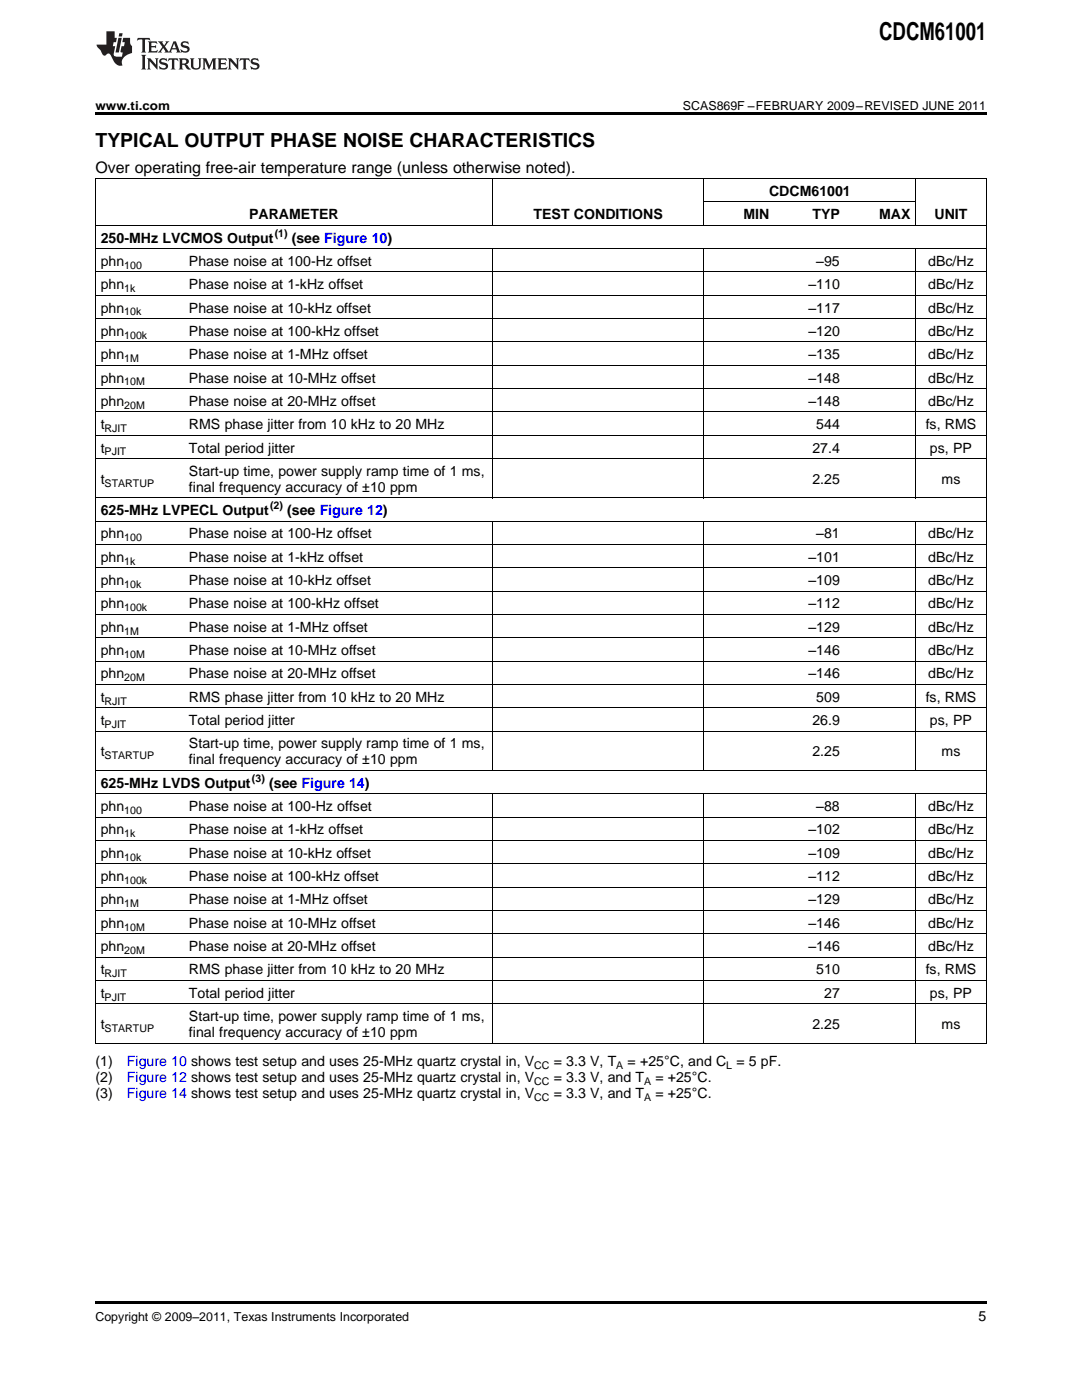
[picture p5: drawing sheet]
<svg xmlns="http://www.w3.org/2000/svg" width="216mm" height="279mm" viewBox="0 0 216 279" stroke-linecap="round" stroke-linejoin="round" font-family="sans-serif">
<defs><g id="words">
<text font-size="4.9" x="175.4" y="7.9">CDCM61001</text>
<text font-size="3.9" x="19" y="29.3">TYPICAL OUTPUT PHASE NOISE CHARACTERISTICS</text>
<text font-size="3.2" x="19" y="34.4">Over operating free-air temperature range (unless otherwise noted).</text>
<g font-size="2.8">
<text x="153.5" y="39.1">CDCM61001</text>
<text x="49.7" y="43.7">PARAMETER</text>
<text x="106.5" y="43.7">TEST CONDITIONS</text>
<text x="148.3" y="43.7">MIN</text>
<text x="162.1" y="43.7">TYP</text>
<text x="175.4" y="43.7">MAX</text>
<text x="186.5" y="43.7">UNIT</text>
<text x="20.1" y="48.4">250-MHz LVCMOS Output</text>
<text x="20.1" y="53.1">phn</text>
<text x="37.7" y="53.1">Phase noise at 100-Hz offset</text>
<text x="58.2" y="48.4">(see Figure 10)</text>
<text x="162.9" y="53.1">–95</text>
<text x="185.2" y="53.1">dBc/Hz</text>
<text x="20.1" y="57.7">phn</text>
<text x="37.7" y="57.7">Phase noise at 1-kHz offset</text>
<text x="161.3" y="57.7">–110</text>
<text x="185.2" y="57.7">dBc/Hz</text>
<text x="20.1" y="62.4">phn</text>
<text x="37.7" y="62.4">Phase noise at 10-kHz offset</text>
<text x="161.3" y="62.4">–117</text>
<text x="185.2" y="62.4">dBc/Hz</text>
<text x="20.1" y="67">phn</text>
<text x="20.1" y="71.7">phn</text>
<text x="37.7" y="67">Phase noise at 100-kHz offset</text>
<text x="37.7" y="71.7">Phase noise at 1-MHz offset</text>
<text x="161.3" y="67">–120</text>
<text x="161.3" y="71.7">–135</text>
<text x="185.2" y="67">dBc/Hz</text>
<text x="185.2" y="71.7">dBc/Hz</text>
<text x="20.1" y="76.3">phn</text>
<text x="37.7" y="76.3">Phase noise at 10-MHz offset</text>
<text x="161.3" y="76.3">–148</text>
<text x="185.2" y="76.3">dBc/Hz</text>
<text x="20.1" y="81">phn</text>
<text x="37.7" y="81">Phase noise at 20-MHz offset</text>
<text x="161.3" y="81">–148</text>
<text x="185.2" y="81">dBc/Hz</text>
<text x="20.1" y="85.7">t</text>
<text x="37.7" y="85.7">RMS phase jitter from 10 kHz to 20 MHz</text>
<text x="162.9" y="85.7">544</text>
<text x="184.7" y="85.7">fs, RMS</text>
<text x="20.1" y="90.3">t</text>
<text x="37.7" y="90.3">Total period jitter</text>
<text x="37.7" y="95">Start-up time, power supply ramp time of 1 ms,</text>
<text x="162.1" y="90.3">27.4</text>
<text x="185.6" y="90.3">ps, PP</text>
<text x="20.1" y="96.6">t</text>
<text x="37.7" y="98.1">final frequency accuracy of ±10 ppm</text>
<text x="162.1" y="96.6">2.25</text>
<text x="187.9" y="96.6">ms</text>
<text x="20.1" y="102.8">625-MHz LVPECL Output</text>
<text x="20.1" y="107.5">phn</text>
<text x="37.7" y="107.5">Phase noise at 100-Hz offset</text>
<text x="57.3" y="102.8">(see Figure 12)</text>
<text x="162.9" y="107.5">–81</text>
<text x="185.2" y="107.5">dBc/Hz</text>
<text x="20.1" y="112.1">phn</text>
<text x="37.7" y="112.1">Phase noise at 1-kHz offset</text>
<text x="161.3" y="112.1">–101</text>
<text x="185.2" y="112.1">dBc/Hz</text>
<text x="20.1" y="116.8">phn</text>
<text x="37.7" y="116.8">Phase noise at 10-kHz offset</text>
<text x="161.3" y="116.8">–109</text>
<text x="185.2" y="116.8">dBc/Hz</text>
<text x="20.1" y="121.4">phn</text>
<text x="37.7" y="121.4">Phase noise at 100-kHz offset</text>
<text x="161.3" y="121.4">–112</text>
<text x="185.2" y="121.4">dBc/Hz</text>
<text x="20.1" y="126.1">phn</text>
<text x="20.1" y="130.7">phn</text>
<text x="37.7" y="126.1">Phase noise at 1-MHz offset</text>
<text x="37.7" y="130.7">Phase noise at 10-MHz offset</text>
<text x="161.3" y="126.1">–129</text>
<text x="161.3" y="130.7">–146</text>
<text x="185.2" y="126.1">dBc/Hz</text>
<text x="185.2" y="130.7">dBc/Hz</text>
<text x="20.1" y="135.4">phn</text>
<text x="37.7" y="135.4">Phase noise at 20-MHz offset</text>
<text x="161.3" y="135.4">–146</text>
<text x="185.2" y="135.4">dBc/Hz</text>
<text x="20.1" y="140.1">t</text>
<text x="37.7" y="140.1">RMS phase jitter from 10 kHz to 20 MHz</text>
<text x="162.9" y="140.1">509</text>
<text x="184.7" y="140.1">fs, RMS</text>
<text x="20.1" y="144.7">t</text>
<text x="37.7" y="144.7">Total period jitter</text>
<text x="37.7" y="149.4">Start-up time, power supply ramp time of 1 ms,</text>
<text x="162.1" y="144.7">26.9</text>
<text x="185.6" y="144.7">ps, PP</text>
<text x="20.1" y="151">t</text>
<text x="37.7" y="152.5">final frequency accuracy of ±10 ppm</text>
<text x="162.1" y="151">2.25</text>
<text x="187.9" y="151">ms</text>
<text x="20.1" y="157.2">625-MHz LVDS Output</text>
<text x="20.1" y="161.9">phn</text>
<text x="37.7" y="161.9">Phase noise at 100-Hz offset</text>
<text x="53.7" y="157.2">(see Figure 14)</text>
<text x="162.9" y="161.9">–88</text>
<text x="185.2" y="161.9">dBc/Hz</text>
<text x="20.1" y="166.5">phn</text>
<text x="37.7" y="166.5">Phase noise at 1-kHz offset</text>
<text x="161.3" y="166.5">–102</text>
<text x="185.2" y="166.5">dBc/Hz</text>
<text x="20.1" y="171.2">phn</text>
<text x="37.7" y="171.2">Phase noise at 10-kHz offset</text>
<text x="161.3" y="171.2">–109</text>
<text x="185.2" y="171.2">dBc/Hz</text>
<text x="20.1" y="175.8">phn</text>
<text x="37.7" y="175.8">Phase noise at 100-kHz offset</text>
<text x="161.3" y="175.8">–112</text>
<text x="185.2" y="175.8">dBc/Hz</text>
<text x="20.1" y="180.5">phn</text>
<text x="20.1" y="185.1">phn</text>
<text x="37.7" y="180.5">Phase noise at 1-MHz offset</text>
<text x="37.7" y="185.1">Phase noise at 10-MHz offset</text>
<text x="161.3" y="180.5">–129</text>
<text x="161.3" y="185.1">–146</text>
<text x="185.2" y="180.5">dBc/Hz</text>
<text x="185.2" y="185.1">dBc/Hz</text>
<text x="20.1" y="189.8">phn</text>
<text x="37.7" y="189.8">Phase noise at 20-MHz offset</text>
<text x="161.3" y="189.8">–146</text>
<text x="185.2" y="189.8">dBc/Hz</text>
<text x="20.1" y="194.5">t</text>
<text x="37.7" y="194.5">RMS phase jitter from 10 kHz to 20 MHz</text>
<text x="162.9" y="194.5">510</text>
<text x="184.7" y="194.5">fs, RMS</text>
<text x="20.1" y="199.1">t</text>
<text x="37.7" y="199.1">Total period jitter</text>
<text x="37.7" y="203.8">Start-up time, power supply ramp time of 1 ms,</text>
<text x="164.5" y="199.1">27</text>
<text x="185.6" y="199.1">ps, PP</text>
<text x="20.1" y="205.4">t</text>
<text x="37.7" y="206.9">final frequency accuracy of ±10 ppm</text>
<text x="162.1" y="205.4">2.25</text>
<text x="187.9" y="205.4">ms</text>
<text x="19" y="212.8">(1)</text>
<text x="19" y="216">(2)</text>
<text x="110.5" y="212.8">= 3.3 V, T</text>
<text x="110.5" y="216">= 3.3 V, and T</text>
<text x="125.2" y="212.8">= +25°C, and C</text>
<text x="130.8" y="216">= +25°C.</text>
<text x="146.9" y="212.8">= 5 pF.</text>
<text x="19" y="219.1">(3)</text>
<text x="110.5" y="219.1">= 3.3 V, and T</text>
<text x="130.8" y="219.1">= +25°C.</text>
<text x="195.3" y="263.6">5</text>
</g>
<g font-size="2.8" fill="#00f">
<text x="25.3" y="212.8">Figure 10 shows test setup and uses 25-MHz quartz crystal in, V</text>
<text x="25.3" y="216">Figure 12 shows test setup and uses 25-MHz quartz crystal in, V</text>
<text x="25.3" y="219.1">Figure 14 shows test setup and uses 25-MHz quartz crystal in, V</text>
</g>
<g font-size="2.5">
<text x="19" y="21.9">www.ti.com</text>
<text x="136.3" y="21.9">SCAS869F –FEBRUARY 2009–REVISED JUNE 2011</text>
<text x="19" y="263.6">Copyright © 2009–2011, Texas Instruments Incorporated</text>
</g>
<g font-size="2.1">
<text x="54.8" y="47.3">(1)</text>
<text x="24.8" y="53.6">100</text>
<text x="24.8" y="58.3">1k</text>
<text x="24.8" y="62.9">10k</text>
<text x="24.8" y="67.6">100k</text>
<text x="24.8" y="72.2">1M</text>
<text x="24.8" y="76.9">10M</text>
<text x="24.8" y="81.6">20M</text>
<text x="20.9" y="86.2">RJIT</text>
<text x="20.9" y="90.9">PJIT</text>
<text x="20.9" y="97.1">STARTUP</text>
<text x="53.9" y="101.7">(2)</text>
<text x="24.8" y="108">100</text>
<text x="24.8" y="112.7">1k</text>
<text x="24.8" y="117.3">10k</text>
<text x="24.8" y="122">100k</text>
<text x="24.8" y="126.6">1M</text>
<text x="24.8" y="131.3">10M</text>
<text x="24.8" y="136">20M</text>
<text x="20.9" y="140.6">RJIT</text>
<text x="20.9" y="145.3">PJIT</text>
<text x="20.9" y="151.5">STARTUP</text>
<text x="50.3" y="156.1">(3)</text>
<text x="24.8" y="162.4">100</text>
<text x="24.8" y="167.1">1k</text>
<text x="24.8" y="171.7">10k</text>
<text x="24.8" y="176.4">100k</text>
<text x="24.8" y="181">1M</text>
<text x="24.8" y="185.7">10M</text>
<text x="24.8" y="190.4">20M</text>
<text x="20.9" y="195">RJIT</text>
<text x="20.9" y="199.7">PJIT</text>
<text x="20.9" y="205.9">STARTUP</text>
<text x="106.6" y="213.4">CC</text>
<text x="123" y="213.4">A</text>
<text x="144.9" y="213.4">L</text>
<text x="106.6" y="216.5">CC</text>
<text x="106.6" y="219.7">CC</text>
<text x="128.5" y="216.5">A</text>
<text x="128.5" y="219.7">A</text>
</g>
</g></defs>
<g fill="#231f20">
<path d="M27.5 7.6l-.1 .5 .4-.2h.6v.1v2.1l-.2 .4h1l-.3-.4v-2.1l.1-.1h.5l.5 .2-.2-.5zM29.5 8.3l.2 .3v1.5l-.2 .4h1.8l.2-.6a1.04 1.04 0 0 1-1.3 .2v-.7h.6l.3 .2v-.6l-.3 .2h-.6v-.6l.8-.1 .4 .3-.2-.5zM31.5 8.3l.9 1.1-.9 1.1h.8l-.2-.2 .5-.7 .4 .7-.2 .2h1.5l-.1-.2 .1-.4h.9l.1 .4-.2 .2h1l-.3-.3-.7-1.9h-.5l-.9 2-.8-1 .9-1h-.8l.1 .3-.3 .5-.4-.6 .2-.2zM34.7 8.6l.4 1h-.7zM36.3 8.4a.63 .63 0 0 0-.2 .7 .63 .63 0 0 0 .6 .4l.6 .2 .1 .2a.75 .75 0 0 1-.7 .4 .75 .75 0 0 1-.6-.5l.1 .7 .1-.1a1.11 1.11 0 0 0 1.5-.6 1.13 1.13 0 0 0-1.2-.8l-.1-.4a1.04 1.04 0 0 1 1.2 .2l-.2-.5-.1 .1-.5-.2zM28.2 10.9l.2 .4v2.2l-.2 .4h1l-.3-.4v-2.2l.3-.4zM29.3 11.6l.3 .4v1.5l-.3 .4h.8l-.2-.4v-1.3l1.5 1.7v-1.9l.2-.4h-.7l.2 .4v.9l-1.1-1.3zM32 11.8a.62 .62 0 0 0-.2 .7 .62 .62 0 0 0 .6 .4l.6 .1 .1 .3a.76 .76 0 0 1-.7 .3 .76 .76 0 0 1-.6-.4l.1 .7 .1-.1a1.11 1.11 0 0 0 1.5-.6 1.13 1.13 0 0 0-1.2-.8l-.1-.4a1.04 1.04 0 0 1 1.2 .2l-.2-.6-.1 .1-.5-.1zM33.7 11.6l-.2 .6a.61 .61 0 0 1 .8-.3v1.6l-.2 .4h.9l-.2-.4v-1.6a.63 .63 0 0 1 .8 .3l-.2-.6zM35.6 11.6l.3 .4v1.5l-.3 .4h1l-.2-.2v-.8l.5 .2a.76 .76 0 0 0 1.2 .7l-1-1a.58 .58 0 0 0 .6-.5 .58 .58 0 0 0-.5-.6zM36.4 11.9h.1a.45 .45 0 0 1 .5 .1 .45 .45 0 0 1 .1 .5l-.7 .2zM37.9 11.6l.2 .2a2.17 2.17 0 0 0 .3 1.9 .99 .99 0 0 0 1.6-.6v-1.1l.2-.4h-.7l.2 .2a1.92 1.92 0 0 1-.2 1.8 .6 .6 0 0 1-.9-.5v-1.1l.2-.4zM40.4 11.6l.2 .4v1.5l-.2 .4h.7l-.2-.4v-1.4l.8 1.8 .8-1.8v1.4l-.2 .4h.9l-.2-.4v-1.5l.2-.4h-.8l-.6 1.5-.6-1.5zM43.4 11.6l.2 .4v1.5l-.2 .4h1.8l.2-.6a1.04 1.04 0 0 1-1.3 .1v-.6h.5l.4 .2v-.6l-.4 .2h-.5v-.7h.8l.3 .3-.1-.6zM45.5 11.6l.2 .4v1.5l-.2 .4h.7l-.2-.4v-1.3l1.5 1.7v-1.9l.2-.4h-.7l.2 .4v.9l-1.1-1.3zM47.9 11.6l-.1 .6a.61 .61 0 0 1 .8-.3v1.6l-.3 .4h1l-.3-.4 .1-1.6a.63 .63 0 0 1 .7 .3l-.1-.6zM50.2 11.8a.62 .62 0 0 0-.2 .7 .62 .62 0 0 0 .6 .4l.6 .1 .2 .3a.76 .76 0 0 1-.8 .3 .76 .76 0 0 1-.6-.4l.1 .7 .2-.1a1.11 1.11 0 0 0 1.5-.6 1.13 1.13 0 0 0-1.3-.8l-.1-.4a1.04 1.04 0 0 1 1.2 .2l-.1-.6-.2 .1-.5-.1z"/>
<path d="M21.2 6.3v2.6h-1.9l.1 .4 .7 .9a.91 .91 0 0 0 1 .8 .56 .56 0 0 1 .5-.3 .56 .56 0 0 1 .5 .3l.4 .8a1.53 1.53 0 0 0 1.9 1.2 1.54 1.54 0 0 1 1-2.1l.9-.3v-1.4a1.52 1.52 0 0 1-.3-1.6h-1.4l-.2 .8h.5l-.2 .8h-.4l-.2 1v.2l.4 .1-.2 .8a1.93 1.93 0 0 1-1.6-.3l.3-1.8h-.5l.2-.8h.4l.2-.8h-.4v-1.3zM23.6 7.6l-.6 2.9h.7l.6-2.9zM23.8 6.6l-.1 .7h.6l.2-.7z"/>
</g>
<path d="M19 22.5h177.8v.5h-177.8zM19 259.7h177.8v.5h-177.8z" fill="#000"/>
<g fill="none" stroke="#000" stroke-width=".2">
<path d="M19 35.6h177.8M19.1 35.7v172.5M98.2 35.7v9.3M140.5 35.7v9.3M182.7 35.7v9.3M196.8 35.7v172.5M19 58.9h177.8M19 54.3h177.8M19 49.6h177.8M19 45h177.8M98.2 49.7v49.7M140.5 49.7v49.7"/>
<path d="M140.5 40.3h42.2M182.7 49.7v49.7M19 77.6h177.8M19 72.9h177.8M19 68.2h177.8M19 63.6h177.8M19 99.4h177.8M19 91.5h177.8M19 86.9h177.8M19 82.2h177.8M19 118h177.8M19 113.3h177.8"/>
<path d="M19 108.7h177.8M19 104h177.8M98.2 104.1v49.7M140.5 104.1v49.7M182.7 104.1v49.7M19 136.6h177.8M19 132h177.8M19 127.3h177.8M19 122.6h177.8M19 158.4h177.8M19 153.8h177.8M19 145.9h177.8"/>
<path d="M19 141.3h177.8M98.2 158.5v49.7M140.5 158.5v49.7M182.7 158.5v49.7M19 177h177.8M19 172.4h177.8M19 167.7h177.8M19 163.1h177.8M19 195.7h177.8M19 191h177.8M19 186.4h177.8M19 181.7h177.8"/>
<path d="M19 208.2h177.8M19 200.3h177.8"/>
</g>
<use href="#words"/>
</svg>
